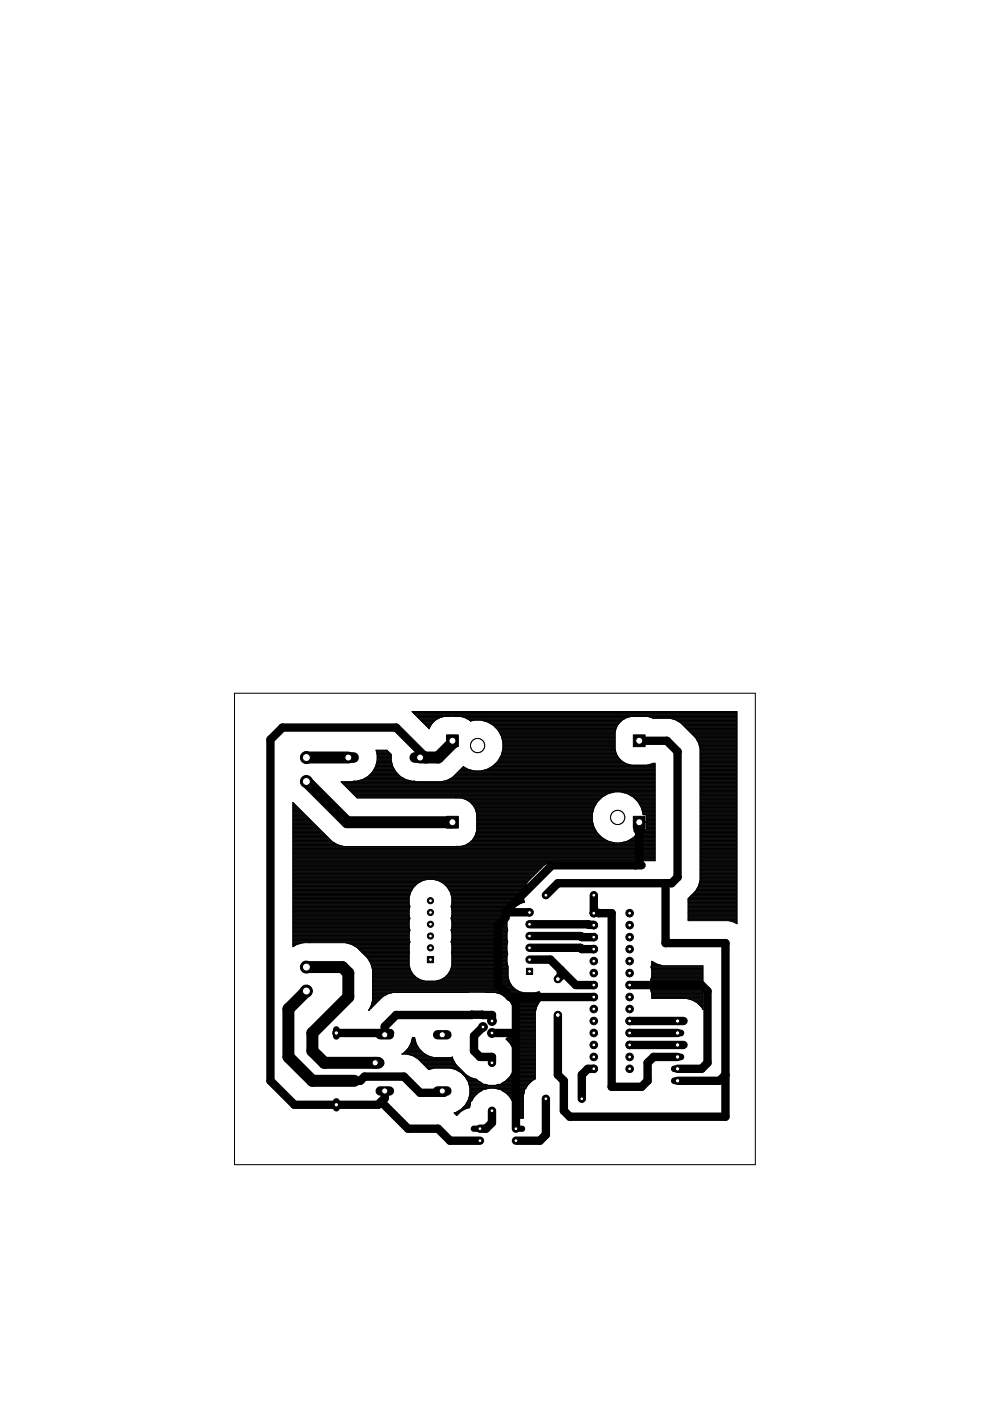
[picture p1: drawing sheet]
<svg xmlns="http://www.w3.org/2000/svg" width="210mm" height="297mm" viewBox="0 0 210 297" stroke-linecap="round" stroke-linejoin="round" font-family="sans-serif">
<g fill="none" stroke="#000" stroke-width="1.8">
<path d="M135.5 157.1h5.9l2.3 2.2v26.7l-1.3 1.3h-24.1l-2.6 2.5M90.3 160.6l-6.3-6.3h-24.1l-2.6 2.5v72.4l5.1 5h17.8l1.4-1.4v-1.5M135.5 175.9v6.8l-.7 .8M107.2 193.3l.1 .1 5 .1M107.2 193.3v1.2l-1.6 1.7v12.7l2.5 2.5h17.8M112.3 198.5h10.8l.3 .2h2.5M112.3 196h12.5l.1 .1 1 .1M125.9 189.8v3.8M125.9 193.5l3.8 .1v36.8h6.3l1.3-1.2v-3.9l1.3-1.2h5.1M136 183.5h-19l-9.8 9.8M141.1 187.3v12.7h12.7v36.8h-33l-1.3-1.3v-6.3l-1.2-1.3v-12.7M71.3 219h11.4"/>
<path d="M102.4 217.7l-1.9 1.9v3.2l1.3 1.3h2.5v1.2M104.3 219h5.1M104.3 216.5v-1.3h-20.3l-2.4 2.4v1.8M109.4 211.4v27.9M112.3 203.5h4.4l2.2 2.2M112.3 201h10.8l.3 .2h2.5M118.9 205.7l3.2 3.2h3.8M118.9 205.7v1.2l-.6 .7M133.5 208.9h15.2l1.3 1.2v15.2l-1.3 1.3h-5M133.5 219h10.2M133.5 216.5h11.4M75.1 229.2h1.3l.9-.9h8.3l3.5 3.4h5l-.3-.4"/>
<path d="M80.8 233.6l5.7 5.7h6.4l2.5 2.6h6.4M104.3 235.5v2.5l-1.3 1.3h-1.2M115.7 233v7.6l-1.2 1.3h-5.1M125.9 226.6h-1.3l-1.2 1.3v5.1M133.5 221.6h11.4M153.8 227.9l-1.3 1.3h-8.8"/>
</g>
<path d="M95.9 157.1v.5l-3 3h-3.8M65 160.6h8.9M65 165.7l8.6 8.6h22.3M135.5 174.3v1.6M65 205h7.6l1.3 1.3v5.1l-7.7 7.6v3.8l2.6 2.5h11.4M65 210.1l-3.8 3.8v10.2l5 5.1h8.9" fill="none" stroke="#000" stroke-width="2.5"/>
<g fill="none" stroke="#000" stroke-width=".21">
<path d="M79.8 159.2h2.3M79.8 159.3h2.5M79.8 159.4h2.6M79.9 159.5h2.6M79.9 159.6h2.7M79.9 159.7h2.8M79.9 159.9h2.9M80 160h3M87.4 150.9h68.9M87.5 151.1h68.8M87.7 151.2h68.6M87.8 151.3h68.5"/>
<path d="M87.9 151.4h68.4M88 151.6h68.3M88.2 151.7h68.1M88.3 151.8h68M88.4 151.9h67.9M88.5 152h5.2M88.6 152.1h4.7M88.8 152.3h4.2M88.9 152.4h3.9M89 152.5h3.6M89.1 152.6h3.3M89.2 152.8h3"/>
<path d="M89.4 152.9h2.7M89.5 153h2.5M89.6 153.1h2.3M89.7 153.2h2.1M89.9 153.4h1.7M90 153.5h1.5M90.1 153.6h1.4M90.2 153.7h1.2M90.3 153.8h1M90.4 154h.9M90.6 154.1h.6M90.7 154.2h.4"/>
<path d="M90.8 154.3h.3M90.9 154.5h.1M91.1 154.3l-.1 .2-3.6-3.6h68.9v45l-.6-.4-1.2-.3M94.2 151.9a3.9 3.9 0 0 0-3.1 2.4M95.2 151.9h.1M96.6 151.9h.1M97.7 151.9l1 .3 1.1 .7a5.3 5.3 0 0 1 6.5 3.1M98.1 152h35.3M98.6 152.1h34.3M98.8 152.3h33.8M99 152.4h33.4M99.3 152.5h32.9"/>
<path d="M99.5 152.6h32.5M99.6 152.8h.7M99.7 152.9h.1M102.2 152.8h29.6M102.7 152.9h29M103.1 153h28.5M103.4 153.1h28.1M103.7 153.2h27.7M103.9 153.4h27.3M104.1 153.5h27M104.3 153.6h26.8M104.5 153.7h26.5"/>
<path d="M104.6 153.8h26.3M104.8 154h26.1M104.9 154.1h25.9M105 154.2h25.7M105.1 154.3h25.6M105.2 154.5h25.4M105.4 154.6h25.2M105.5 154.7h25.1M105.6 154.8h24.9M105.7 154.9h24.8M105.7 155h24.8M105.8 155.2h24.6"/>
<path d="M105.9 155.3h24.5M105.9 155.4h24.5M106 155.5h24.4M106.1 155.7h24.3M106.2 155.8h24.2M106.2 155.9h24.2M106.3 156l.3 1.4v1.4l-.3 1.3M106.3 156h24.1M106.3 160h24.5M106.3 156.1h24.1M106.3 156.3h24.1M106.4 159.9h24.3"/>
<path d="M106.4 159.7h24.3M106.4 156.4h24M106.4 156.5h24M106.4 159.6h24.2M106.4 159.5h24.2M106.4 156.6h24M106.5 156.7h23.9M106.5 159.4h24.1M106.5 159.3h24M106.5 156.9h23.9M106.5 157h23.9M106.6 159.2h23.9"/>
<path d="M106.6 159h23.9M106.6 157.1h23.8M106.6 158.9h23.8M106.6 157.2h23.8M106.6 158.8h23.8M106.6 158.7h23.8M106.6 158.5h23.8M106.6 158.4h23.8M106.6 158.3h23.8M106.6 158.2h23.8M106.6 158.1h23.8M106.6 157.9h23.8"/>
<path d="M106.6 157.8h23.8M106.6 157.7h23.8M106.6 157.6h23.8M106.6 157.5h23.8M106.6 157.3h23.8M130.4 158.8l.3 1 .5 .9M130.7 154.3l-.3 1v3.5M133.8 151.9a4 4 0 0 0-3.1 2.4M137.3 151.9l1.1 .4h17.9M137.7 152h18.6M138.2 152.1h18.1M142 152.3l1.2 .3 1.1 .6"/>
<path d="M142.4 152.4h13.9M142.9 152.5h13.4M143.3 152.6h13M143.5 152.8h12.8M143.7 152.9h12.6M143.9 153h12.4M144.1 153.1h12.2M144.3 153.2l2.3 2.3M144.3 153.2h12M144.4 153.4h11.9M144.5 153.5h11.8M144.7 153.6h11.6"/>
<path d="M144.8 153.7h11.5M144.9 153.8h11.4M145 154h11.3M145.2 154.1h11.1M145.3 154.2h11M145.4 154.3h10.9M145.5 154.5h10.8M145.6 154.6h10.7M145.8 154.7h10.5M145.9 154.8h10.4M146 154.9h10.3M146.1 155h10.2"/>
<path d="M146.2 155.2h10.1M146.4 155.3h9.9M146.5 155.4h9.8M146.6 155.5l.9 .9 .6 1.1M146.6 155.5h9.7M146.7 155.7h9.6M146.8 155.8h9.5M147 155.9h9.3M147.1 156h9.2M147.2 156.1h9.1M147.3 156.3h9M147.4 156.4h8.9"/>
<path d="M147.5 156.5h8.8M147.6 156.6h8.7M147.7 156.7h8.6M147.7 156.9h8.6M147.8 157h8.5M147.9 157.1h8.4M148 157.2h8.3M148 157.3h8.3M148.1 157.5h8.2M148.1 157.5l.3 1.2v27.9M148.1 157.6h8.2M148.2 157.7h8.1"/>
<path d="M148.2 157.8h8.1M148.2 157.9h8.1M148.3 158.1h8M148.3 158.2h8M148.3 158.3h8M148.4 158.4h7.9M148.4 158.5h7.9M148.4 158.7h7.9M148.4 160h7.9M148.4 159.9h7.9M148.4 159.7h7.9M148.4 159.6h7.9"/>
<path d="M148.4 159.5h7.9M148.4 159.4h7.9M148.4 159.3h7.9M148.4 159.2h7.9M148.4 159h7.9M148.4 158.9h7.9M148.4 158.8h7.9M62.1 174.2h4.1M62.1 172.8h2.6M62.1 178.7h8.7M62.1 179.9h76.8M62.1 179.8h76.8"/>
<path d="M62.1 179.6h76.8M62.1 179.5h76.8M62.1 179.4h10.5M62.1 179.3h10.1M62.1 179.2h9.7M62.1 179h9.4M62.1 178.9h9.1M62.1 178.8h8.9M62.1 178.6h8.5M62.1 178.4h8.3M62.1 178.3h8.2M62.1 178.2h8.1"/>
<path d="M62.1 178.1h8M62.1 177.9h7.8M62.1 177.8h7.7M62.1 177.7h7.6M62.1 177.6h7.5M62.1 177.5h7.3M62.1 177.4h7.2M62.1 177.2h7.1M62.1 177.1h7M62.1 177h6.9M62.1 176.9h6.8M62.1 176.7h6.6"/>
<path d="M62.1 176.6h6.5M62.1 176.5h6.4M62.1 176.4h6.3M62.1 176.3h6.1M62.1 176.1h6M62.1 176h5.9M62.1 175.9h5.8M62.1 175.8h5.7M62.1 175.7h5.5M62.1 175.6h5.4M62.1 175.4h5.3M62.1 175.3h5.2"/>
<path d="M62.1 175.2h5.1M62.1 175.1h4.9M62.1 174.9h4.8M62.1 174.8h4.7M62.1 174.7h4.6M62.1 174.6h4.5M62.1 174.5h4.3M62.1 174.3h4.2M62.1 174.1h4M62.1 174h3.9M62.1 173.9h3.7M62.1 173.7h3.6"/>
<path d="M62.1 173.6h3.5M62.1 173.5h3.4M62.1 173.4h3.3M62.1 173.2h3.1M62.1 173.1h3M62.1 173h2.9M62.1 172.9h2.8M62.1 172.7h2.5M62.1 172.5h2.4M62.1 172.4h2.3M62.1 172.3h2.2M62.1 172.2h2.1"/>
<path d="M62.1 172h1.9M62.1 171.9h1.8M62.1 171.8h1.7M62.1 171.7h1.6M62.1 171.6h1.4M62.1 171.4h1.3M62.1 171.3h1.2M62.1 171.2h1.1M62.1 171.1h1M62.1 171h.8M62.1 170.8h.7M62.1 170.7h.6"/>
<path d="M62.1 170.6h.5M62.1 170.5h.4M62.1 170.4h.2M62.1 170.2h.1M70.4 178.4l-8.3-8.3v30.6l.9-.5 1.3-.3h9l1.3 .3 1.1 .7 2.3 2.2 .6 1.2 .4 1.3v6.5M70.4 178.4l1.2 .7 1.3 .4h23.7a4.2 4.2 0 0 0 3-.8M72.3 165.8h66.6M72.5 165.9h66.4M72.6 166h66.3M72.7 166.1h66.2M72.8 166.3h66.1M72.9 166.4h66"/>
<path d="M73.1 166.5h65.8M73.2 166.6h65.7M73.3 166.8h65.6M73.4 166.9h65.5M73.5 167h65.4M73.7 167.1h65.2M73.8 167.2h65.1M73.9 167.3h65M74 167.5h64.9M74.1 167.6h64.8M74.3 167.7h64.6M74.4 167.8h64.5"/>
<path d="M74.5 168h55.7M74.6 168.1h55.1M74.7 168.2h54.5M74.9 168.3h53.9M74.9 165.7h13.1M75 168.4h53.6M75.1 168.6h53.3M75.2 168.7h53M75.4 168.8h52.6M75.5 168.9h52.3M75.6 169h52M75.9 165.5h11.1"/>
<path d="M76.4 165.4h10.2M76.8 165.3h9.3M77.1 165.2h8.8M77.3 165.1h8.3M77.5 164.9h7.9M77.7 164.8h7.5M77.9 164.7h7.1M78.1 164.6h6.7M78.2 164.4h6.5M78.3 164.3h6.3M78.4 164.2h6.1M78.6 164.1h5.7"/>
<path d="M78.7 164h5.5M78.8 163.9h5.3M78.9 163.7h5.1M79 163.6h4.9M79.1 163.5h4.7M79.2 163.4h4.6M79.2 163.2h4.5M79.3 163.1h4.3M79.4 163h4.1M79.4 162.9h4.1M79.5 162.8h3.9M79.6 162.6h3.7"/>
<path d="M79.6 162.5a4.9 4.9 0 0 1-4.5 3.1l-.6 .2h-2.2l3.4 3.4h51.8M79.6 162.5l.4-1.2v-1.3l-.3-1h2.3l1 1v1.3l.3 1.2M79.6 162.5h3.7M79.7 162.4h3.5M79.7 162.3h3.5M79.7 162.2h3.5M79.8 162h3.3M79.8 161.9h3.3M79.8 161.8h3.3M79.9 161.7h3.2M79.9 161.6h3.1M79.9 161.4h3.1"/>
<path d="M80 161.3h3M80 161.2h3M80 161.1h3M80 161h3M80 160.8h3M80 160.7h3M80 160.6h3M80 160.5h3M80 160.4h3M80 160.2h3M80 160.1h3M83.3 162.5a4.9 4.9 0 0 0 4.5 3.1l.6 .2h5.2l1.3-.4 1.2-.7 2.1-2.2 1 .6 1.4 .3"/>
<path d="M94 165.7h44.9M94.4 165.5h44.5M94.8 165.4h44.1M95.1 165.3h43.8M95.3 165.2h43.6M95.5 165.1h43.4M95.7 164.9h43.2M95.9 164.8h43M96.1 164.7h42.8M96.2 164.6h42.7M96.3 164.4h42.6M96.5 164.3h42.4"/>
<path d="M96.6 164.2h42.3M96.6 169.2a4 4 0 0 1 4.2 2.4M96.7 164.1h42.2M96.8 164h42.1M96.9 163.9h42M97 163.7h41.9M97.2 163.6h41.7M97.3 163.5h41.6M97.4 163.4h2.8M97.5 163.2h2.3M97.7 163.1h1.6M97.8 163h1.2"/>
<path d="M97.9 179.4h41M97.9 162.9h.9M98 169.3h29.4M98 162.8h.6M98.1 162.6h.3M98.3 179.3h40.6M98.5 169.4h28.8M98.7 179.2h40.2M98.8 169.5h28.3M98.9 179h40M99 169.6h28M99.1 178.9h39.8"/>
<path d="M99.2 169.8h27.7M99.4 178.8h39.5M99.4 169.9h27.4M99.6 178.7h39.3M99.6 170h27.1M99.7 178.6h30.1M99.7 170.1h26.9M99.8 178.4h29.5M99.8 170.2h26.7M99.9 178.3h29M100 170.4h26.4M100 178.2h28.7"/>
<path d="M100.1 170.5h26.3M100.2 178.1h28.3M100.2 170.6h26.1M100.3 177.9l-.7 .8M100.3 177.9h27.9M100.3 170.7h25.9M100.4 177.8h27.7M100.4 170.8h25.8M100.4 177.7h27.4M100.5 171h25.6M100.5 177.6h27.1M100.5 171.1h25.5"/>
<path d="M100.6 177.5h26.9M100.6 171.2h25.4M100.6 177.4h26.8M100.6 171.3h25.3M100.7 177.2h26.6M100.7 171.4h25.2M100.8 177.1h26.4M100.8 171.6l.3 1v2.5M100.8 171.6h25.1M100.8 177h26.2M100.8 171.7h25M100.9 176.9h26"/>
<path d="M100.9 171.8h24.9M100.9 176.7h25.9M100.9 171.9h24.9M100.9 176.6h25.8M100.9 172h24.8M100.9 176.5h25.7M101 172.2h24.7M101 176.4h25.5M101 172.3h24.7M101 176.3h25.5M101 172.4h24.6M101 176.1h25.4"/>
<path d="M101 172.5h24.6M101.1 175.1v1l-.3 1-.5 .8M101.1 172.8h24.5M101.1 176h25.2M101.1 175.9h25.2M101.1 175.8h25.1M101.1 175.7h25M101.1 175.6h24.9M101.1 175.4h24.9M101.1 175.3h24.8M101.1 175.2h24.8M101.1 175.1h24.8"/>
<path d="M101.1 173.6h24.5M101.1 173.5h24.5M101.1 173.4h24.5M101.1 173.2h24.5M101.1 173.1h24.5M101.1 173h24.5M101.1 172.9h24.5M101.1 172.7h24.5M101.1 174.2h24.5M101.1 174.9h24.7M101.1 174.8h24.7M101.1 174.7h24.7"/>
<path d="M101.1 174.6h24.6M101.1 174.5h24.6M101.1 174.3h24.6M101.1 174.1h24.5M101.1 174h24.5M101.1 173.9h24.5M101.1 173.7h24.5M102.3 163.4h36.6M102.7 163.2h36.2M103.2 163.1h35.7M103.5 163h35.4M103.7 162.9h35.2"/>
<path d="M103.9 162.8h35M104.1 162.6h34.8M104.3 162.5h34.6M104.5 162.4h34.4M104.7 162.3h34.2M104.8 162.2h28.9M104.9 162h28.3M105 161.9h27.8M105.2 161.8h27.4M105.3 161.7h27.1M105.4 161.6h26.7M105.5 161.4h26.5"/>
<path d="M105.6 161.3h26.2M105.7 161.2h26M105.7 161.1h25.9M105.8 161h25.6M105.9 160.8h25.4M106 160.7h25.2M106 160.6h25.1M106.1 160.5h25M106.2 160.4h24.8M106.2 160.2h24.7M106.3 160.1a5.5 5.5 0 0 1-4.3 3.3M106.3 160.1h24.6"/>
<path d="M125.9 171.2a5.5 5.5 0 0 0 .8 5.4M126.7 170a5.4 5.4 0 0 1 8.6 0M126.7 170l-.8 1.2M126.7 176.6l1 1 1.2 .7M128.9 178.3l1.4 .4M131.2 160.7l.7 .7 .9 .5M131.8 168h7.1M132.1 178.6h6.8M132.2 168.1h6.7M132.6 178.4h6.3M132.7 168.2h6.2M132.8 161.9l1 .3h3.5l1-.3"/>
<path d="M133.1 178.3l-1.4 .4M133.1 178.3h5.8M133.1 168.3h5.8M133.3 178.2h5.6M133.3 168.4h5.6M133.5 178.1h5.4M133.5 168.6h5.4M133.7 177.9h5.2M133.7 168.7h5.2M133.9 177.8h5M133.9 168.8h5M134.1 177.7h4.8"/>
<path d="M134.1 168.9h4.8M134.3 177.6h4.6M134.3 169h4.6M134.4 177.5h4.5M134.4 169.2h4.5M134.5 177.4h4.4M134.6 169.3h4.3M134.6 177.2h4.3M134.7 169.4h4.2M134.8 177.1h4.1M134.8 169.5h4.1M134.9 177h4"/>
<path d="M134.9 169.6h4M135 176.9h3.9M135 169.8h3.9M135.1 176.7h3.8M135.1 169.9h3.8M135.3 176.6h3.6M135.3 170l.7 1.2M135.3 176.6l-1 1-1.2 .7M135.3 170h3.6M135.3 176.5h3.6M135.3 170.1h3.6M135.4 176.4h3.5"/>
<path d="M135.4 170.2h3.5M135.5 176.3h3.4M135.5 170.4h3.4M135.6 176.1h3.3M135.6 170.5h3.3M135.6 176h3.3M135.6 170.6h3.3M135.7 175.9h3.2M135.7 170.7h3.2M135.8 170.8h3.1M135.8 171h3.1M135.9 171.1h3"/>
<path d="M136 171.2l.4 1.5 .5 .1M136 171.2h2.9M136 171.3h2.9M136 171.4h2.9M136.1 171.6h2.8M136.1 171.7h2.8M136.1 171.8h2.8M136.2 171.9h2.7M136.2 172h2.7M136.2 172.2h2.7M136.3 174.3h2.6M136.3 172.3h2.6"/>
<path d="M136.3 172.4h2.6M136.3 172.5h2.6M136.4 172.7h2.5M136.9 172.8l.2 .2v1.2M136.9 172.8h2M137 175.8h1.9M137.1 172.9h1.8M137.1 175.7h1.8M137.1 175.6h1.8M137.1 175.4h1.8M137.1 175.3h1.8M137.1 175.2h1.8"/>
<path d="M137.1 175.1h1.8M137.1 174.9h1.8M137.1 174.8h1.8M137.1 174.7h1.8M137.1 174.6h1.8M137.1 174.5h1.8M137.1 174.1h1.8M137.1 174h1.8M137.1 173.9h1.8M137.1 173.7h1.8M137.1 173.6h1.8M137.1 173.5h1.8"/>
<path d="M137.1 173.4h1.8M137.1 173.2h1.8M137.1 173.1h1.8M137.1 173h1.8M137.4 162.2h1.5M137.9 162h1M138.3 161.9l.6-.1v20.7h-21.3l-1.2 .3-1.1 .7-3.4 3.4M138.3 161.9h.6M138.9 174.2h-2.6l-.1 .2h.9v1.3l-.3 .2h-1.1l-.4 .7M148.4 169.2h7.9M148.4 163.5h7.9M148.4 174.2h7.9"/>
<path d="M148.4 172.8h7.9M148.4 178.7h7.9M148.4 179.9h7.9M148.4 179.8h7.9M148.4 179.6h7.9M148.4 179.5h7.9M148.4 179.4h7.9M148.4 179.3h7.9M148.4 179.2h7.9M148.4 179h7.9M148.4 178.9h7.9M148.4 178.8h7.9"/>
<path d="M148.4 178.6h7.9M148.4 178.4h7.9M148.4 178.3h7.9M148.4 178.2h7.9M148.4 178.1h7.9M148.4 177.9h7.9M148.4 177.8h7.9M148.4 177.7h7.9M148.4 177.6h7.9M148.4 177.5h7.9M148.4 177.4h7.9M148.4 177.2h7.9"/>
<path d="M148.4 177.1h7.9M148.4 177h7.9M148.4 176.9h7.9M148.4 176.7h7.9M148.4 176.6h7.9M148.4 176.5h7.9M148.4 176.4h7.9M148.4 176.3h7.9M148.4 176.1h7.9M148.4 176h7.9M148.4 175.9h7.9M148.4 175.8h7.9"/>
<path d="M148.4 175.7h7.9M148.4 175.6h7.9M148.4 175.4h7.9M148.4 175.3h7.9M148.4 175.2h7.9M148.4 175.1h7.9M148.4 174.9h7.9M148.4 174.8h7.9M148.4 174.7h7.9M148.4 174.6h7.9M148.4 174.5h7.9M148.4 174.3h7.9"/>
<path d="M148.4 174.1h7.9M148.4 174h7.9M148.4 173.9h7.9M148.4 173.7h7.9M148.4 173.6h7.9M148.4 173.5h7.9M148.4 173.4h7.9M148.4 173.2h7.9M148.4 173.1h7.9M148.4 173h7.9M148.4 172.9h7.9M148.4 172.7h7.9"/>
<path d="M148.4 172.5h7.9M148.4 172.4h7.9M148.4 172.3h7.9M148.4 172.2h7.9M148.4 172h7.9M148.4 171.9h7.9M148.4 171.8h7.9M148.4 171.7h7.9M148.4 171.6h7.9M148.4 171.4h7.9M148.4 171.3h7.9M148.4 171.2h7.9"/>
<path d="M148.4 171.1h7.9M148.4 171h7.9M148.4 170.8h7.9M148.4 170.7h7.9M148.4 170.6h7.9M148.4 170.5h7.9M148.4 170.4h7.9M148.4 170.2h7.9M148.4 170.1h7.9M148.4 170h7.9M148.4 169.9h7.9M148.4 169.8h7.9"/>
<path d="M148.4 169.6h7.9M148.4 169.5h7.9M148.4 169.4h7.9M148.4 169.3h7.9M148.4 169h7.9M148.4 168.9h7.9M148.4 168.8h7.9M148.4 168.7h7.9M148.4 168.6h7.9M148.4 168.4h7.9M148.4 168.3h7.9M148.4 168.2h7.9"/>
<path d="M148.4 168.1h7.9M148.4 168h7.9M148.4 167.8h7.9M148.4 167.7h7.9M148.4 167.6h7.9M148.4 167.5h7.9M148.4 167.3h7.9M148.4 167.2h7.9M148.4 167.1h7.9M148.4 167h7.9M148.4 166.9h7.9M148.4 166.8h7.9"/>
<path d="M148.4 166.6h7.9M148.4 166.5h7.9M148.4 166.4h7.9M148.4 166.3h7.9M148.4 166.1h7.9M148.4 166h7.9M148.4 165.9h7.9M148.4 165.8h7.9M148.4 165.7h7.9M148.4 165.5h7.9M148.4 165.4h7.9M148.4 165.3h7.9"/>
<path d="M148.4 165.2h7.9M148.4 165.1h7.9M148.4 164.9h7.9M148.4 164.8h7.9M148.4 164.7h7.9M148.4 164.6h7.9M148.4 164.4h7.9M148.4 164.3h7.9M148.4 164.2h7.9M148.4 164.1h7.9M148.4 164h7.9M148.4 163.9h7.9"/>
<path d="M148.4 163.7h7.9M148.4 163.6h7.9M148.4 163.4h7.9M148.4 163.2h7.9M148.4 163.1h7.9M148.4 163h7.9M148.4 162.9h7.9M148.4 162.8h7.9M148.4 162.6h7.9M148.4 162.5h7.9M148.4 162.4h7.9M148.4 162.3h7.9"/>
<path d="M148.4 162.2h7.9M148.4 162h7.9M148.4 161.9h7.9M148.4 161.8h7.9M148.4 161.7h7.9M148.4 161.6h7.9M148.4 161.4h7.9M148.4 161.3h7.9M148.4 161.2h7.9M148.4 161.1h7.9M148.4 161h7.9M148.4 160.8h7.9"/>
<path d="M148.4 160.7h7.9M148.4 160.6h7.9M148.4 160.5h7.9M148.4 160.4h7.9M148.4 160.2h7.9M148.4 160.1h7.9M62.1 195.2h24.7M62.1 184.3l52.4 .1M62.1 199.9h2.1M62.1 199.8h24.8M62.1 199.7h24.8M62.1 199.5h24.8"/>
<path d="M62.1 199.4h24.7M62.1 199.3h24.7M62.1 199.2h24.7M62.1 199.1h24.6M62.1 198.9h24.6M62.1 198.8h24.6M62.1 198.7h24.6M62.1 198.6h24.6M62.1 198.5h24.6M62.1 198.3h24.6M62.1 198.2h24.6M62.1 198.1h24.6"/>
<path d="M62.1 198h24.6M62.1 197.8h24.6M62.1 197.7h24.7M62.1 197.6h24.7M62.1 197.5h24.7M62.1 197.4h24.8M62.1 197.3h24.8M62.1 197.1h24.8M62.1 197h24.7M62.1 196.9h24.7M62.1 196.8h24.7M62.1 196.6h24.7"/>
<path d="M62.1 196.5h24.6M62.1 196.4h24.6M62.1 196.3h24.6M62.1 196.2h24.6M62.1 196h24.6M62.1 195.9h24.6M62.1 195.8h24.6M62.1 195.7h24.6M62.1 195.6h24.6M62.1 195.4h24.6M62.1 195.3h24.6M62.1 195.1h24.7"/>
<path d="M62.1 195h24.7M62.1 194.8h24.8M62.1 194.7h24.8M62.1 194.6h24.8M62.1 194.5h24.7M62.1 194.4h24.7M62.1 194.2h24.7M62.1 194.1h24.6M62.1 194h24.6M62.1 193.9h24.6M62.1 193.8h24.6M62.1 193.6h24.6"/>
<path d="M62.1 193.5h24.6M62.1 193.4h24.6M62.1 193.3h24.6M62.1 193.1h24.6M62.1 193h24.6M62.1 192.9h24.6M62.1 192.8h24.7M62.1 192.7h24.7M62.1 192.6h24.7M62.1 192.4h24.7M62.1 192.3h24.8M62.1 192.2h24.8"/>
<path d="M62.1 192.1h24.8M62.1 191.9h24.7M62.1 191.8h24.7M62.1 191.7h24.7M62.1 191.6h24.6M62.1 191.5h24.6M62.1 191.3h24.6M62.1 191.2h24.6M62.1 191.1h24.6M62.1 191h24.6M62.1 190.9h24.6M62.1 190.7h24.6"/>
<path d="M62.1 190.6h24.6M62.1 190.5h24.6M62.1 190.4h24.6M62.1 190.3h24.7M62.1 190.1h24.7M62.1 190h24.7M62.1 189.9h24.8M62.1 189.8h24.8M62.1 189.7h24.8M62.1 189.5h24.9M62.1 189.4h24.9M62.1 189.3h24.9"/>
<path d="M62.1 189.2h25M62.1 189.1h25M62.1 188.9h25.1M62.1 188.8h25.2M62.1 188.7h25.3M62.1 188.6h25.3M62.1 188.4h25.4M62.1 188.3h25.5M62.1 188.2h25.5M62.1 188.1h25.6M62.1 188h25.8M62.1 187.9h25.9"/>
<path d="M62.1 187.7h26M62.1 187.6h26.1M62.1 187.5h26.2M62.1 187.4h26.4M62.1 187.2h26.5M62.1 187.1h26.8M62.1 187h27M62.1 186.9h27.2M62.1 186.8h27.4M62.1 186.6h27.8M62.1 186.5h28.2M62.1 186.4h50.3"/>
<path d="M62.1 186.3h50.4M62.1 186.2h50.5M62.1 186h50.7M62.1 185.9h50.8M62.1 185.8h50.9M62.1 185.7h51M62.1 185.5h51.1M62.1 185.4h51.2M62.1 185.3h51.4M62.1 185.2h51.5M62.1 185.1h51.6M62.1 185h51.7"/>
<path d="M62.1 184.8h51.9M62.1 184.7h52M62.1 184.6h52.1M62.1 184.5h52.2M62.1 184.2h52.5M62.1 184.1h52.6M62.1 184h52.7M62.1 183.9h52.8M62.1 183.7h52.9M62.1 183.6h53.1M62.1 183.5h53.2M62.1 183.4h53.4"/>
<path d="M62.1 183.3h53.6M62.1 183.1h53.8M62.1 183h54M62.1 182.9h54.2M62.1 182.8h54.5M62.1 182.7h54.9M62.1 182.5h55.4M62.1 182.4h76.8M62.1 182.3h76.8M62.1 182.2h76.8M62.1 182.1h76.8M62.1 181.9h76.8"/>
<path d="M62.1 181.8h76.8M62.1 181.7h76.8M62.1 181.6h76.8M62.1 181.5h76.8M62.1 181.3h76.8M62.1 181.2h76.8M62.1 181.1h76.8M62.1 181h76.8M62.1 180.8h76.8M62.1 180.7h76.8M62.1 180.6h76.8M62.1 180.5h76.8"/>
<path d="M62.1 180.4h76.8M62.1 180.3h76.8M62.1 180.1h76.8M62.1 180h76.8M73.3 199.9h13.6M86.7 190.4a4.6 4.6 0 0 1 4.6-4 4.6 4.6 0 0 1 4.5 4M86.7 190.4v1.2M86.7 192.9v1.2l.2 .6M86.7 197.9v1.2M86.7 191.6l.2 .6M86.7 196.6l.2 .6M86.7 199.1l.2 .6-.2 .7"/>
<path d="M86.9 194.7l-.2 .7v1.2M86.9 192.2l-.2 .7M86.9 197.2l-.2 .7M92.2 186.5h20.1M92.7 186.6h19.4M93.1 186.8h18.9M93.3 186.9h18.6M93.5 187h18.3M93.7 187.1h18.1M93.9 187.2h17.8M94.1 187.4h17.5M94.2 187.5h17.4"/>
<path d="M94.3 187.6h17.2M94.4 187.7h17M94.6 187.9h16.7M94.7 188h16.5M94.8 188.1h16.4M94.9 188.2h16.3M95 188.3h16.2M95.1 188.4h16M95.1 188.6h16M95.2 188.7h15.9M95.3 188.8h15.8M95.3 188.9h15.7"/>
<path d="M95.4 189.1h15.6M95.5 189.2h15.5M95.5 189.3h15.5M95.5 189.4h15.5M95.6 189.5h15.4M95.6 194.7l.2 .7v1.2M95.6 194.7h12.1M95.6 189.7h15.4M95.7 199.8h11.9M95.7 199.7h12M95.7 197.3h12M95.7 197.1h11.9"/>
<path d="M95.7 192.3h13.5M95.7 192.2h13.6M95.7 189.8h15.3M95.7 199.5h11.9M95.7 197.4h11.9M95.7 194.8h11.9M95.7 194.6h12M95.7 192.1h13.8M95.7 199.9h11.9M95.7 197h11.9M95.7 195h11.9M95.7 194.5h12"/>
<path d="M95.7 192.4h13.4M95.7 189.9h15.3M95.7 199.4h11.9M95.7 197.5h11.9M95.7 196.9h11.9M95.7 191.9h14M95.7 190h15.3M95.7 197.6h11.8M95.7 195.1h11.9M95.7 194.4h12.1M95.7 192.6h13.2M95.7 191.8h14.2"/>
<path d="M95.8 195.2h11.7M95.8 199.3h11.7M95.8 196.8h11.7M95.8 194.2h12M95.8 192.7h13M95.8 190.1h15.2M95.8 199.2h11.7M95.8 197.7h11.7M95.8 196.6h11.7M95.8 191.7h14.3M95.8 190.3h15.2M95.8 197.8h11.7"/>
<path d="M95.8 195.3h11.7M95.8 194.1h12M95.8 192.8h12.9M95.8 191.6h14.5M95.8 190.4v1.2l-.2 .6 .2 .7M95.8 192.9v1.2l-.2 .6M95.8 196.6l-.2 .6 .2 .7v1.2M95.8 199.1l-.2 .6 .2 .7M95.8 199.1h11.7M95.8 198.9h11.7M95.8 198.8h11.7M95.8 198.7h11.7"/>
<path d="M95.8 198.6h11.7M95.8 198.5h11.7M95.8 198.3h11.7M95.8 198.2h11.7M95.8 198.1h11.7M95.8 198h11.7M95.8 196.5h11.7M95.8 196.4h11.7M95.8 196.3h11.7M95.8 196.2h11.7M95.8 196h11.7M95.8 195.9h11.7"/>
<path d="M95.8 195.8h11.7M95.8 195.7h11.7M95.8 195.6h11.7M95.8 195.4h11.7M95.8 194h12.1M95.8 193.9h12.1M95.8 193.8h12.2M95.8 193.6h12.3M95.8 193.5h12.4M95.8 193.4h12.4M95.8 193.3h12.5M95.8 193.1h12.6"/>
<path d="M95.8 193h12.7M95.8 192.9h12.8M95.8 191.5h14.8M95.8 191.3h15.3M95.8 191.2h15.4M95.8 191.1h15.3M95.8 191h15.3M95.8 190.9h15.3M95.8 190.7h15.2M95.8 190.6h15.2M95.8 190.5h15.2M95.8 190.4h15.2"/>
<path d="M107.5 195.3v1.3l.2 .6M107.5 197.8v1.3l.2 .6-.2 .6M107.7 197.2l-.2 .6M107.8 194.1l-.3 1.2M108.4 193l-.6 1.1M111 189.2v1.2l.2 .9M111.2 191.3h.1M111.2 188.3l-.2 .9M111.2 191.3l-.8 .2-1.1 .7-.9 .8M111.9 186.9l-.7 1v.4M145.9 190.5v4.7h10.4M145.9 195.1h10.4"/>
<path d="M145.9 195h10.4M145.9 194.8h10.4M145.9 194.7h10.4M145.9 194.6h10.4M145.9 194.5h10.4M145.9 194.4h10.4M145.9 194.2h10.4M145.9 194.1h10.4M145.9 194h10.4M145.9 193.9h10.4M145.9 193.8h10.4M145.9 193.6h10.4"/>
<path d="M145.9 193.5h10.4M145.9 193.4h10.4M145.9 193.3h10.4M145.9 193.1h10.4M145.9 193h10.4M145.9 192.9h10.4M145.9 192.8h10.4M145.9 192.7h10.4M145.9 192.6h10.4M145.9 192.4h10.4M145.9 192.3h10.4M145.9 192.2h10.4"/>
<path d="M145.9 192.1h10.4M145.9 191.9h10.4M145.9 191.8h10.4M145.9 191.7h10.4M145.9 191.6h10.4M145.9 191.5h10.4M145.9 191.3h10.4M145.9 191.2h10.4M145.9 191.1h10.4M145.9 191h10.4M145.9 190.9h10.4M145.9 190.7h10.4"/>
<path d="M145.9 190.6h10.4M145.9 190.5h10.4M146 190.4h10.3M146.2 190.3h10.1M146.3 190.1h10M146.4 190h9.9M146.5 189.9h9.8M146.6 189.8h9.7M146.7 189.7h9.6M146.9 189.5h9.4M147 189.4h9.3M147.1 189.3h9.2"/>
<path d="M147.2 189.2h9.1M147.4 189.1h8.9M147.5 188.9l-1.6 1.6M147.5 188.9h8.8M147.6 188.8h8.7M147.6 188.7h8.7M147.7 188.6h8.6M147.8 188.4h8.5M147.8 188.3h8.5M147.9 188.2h8.4M148 188.1h8.3M148 188h8.3"/>
<path d="M148.1 187.8l-.6 1.1M148.1 187.9h8.2M148.1 187.7h8.2M148.2 187.6h8.1M148.2 187.5h8.1M148.2 187.4h8.1M148.3 187.2h8M148.3 187.1h8M148.3 187h8M148.4 186.9h7.9M148.4 186.8h7.9M148.4 186.6l-.3 1.2"/>
<path d="M148.4 186.6h7.9M148.4 186.5h7.9M148.4 186.4h7.9M148.4 186.3h7.9M148.4 186.2h7.9M148.4 186h7.9M148.4 185.9h7.9M148.4 185.8h7.9M148.4 185.7h7.9M148.4 185.5h7.9M148.4 185.4h7.9M148.4 185.3h7.9"/>
<path d="M148.4 185.2h7.9M148.4 185.1h7.9M148.4 185h7.9M148.4 184.8h7.9M148.4 184.7h7.9M148.4 184.6h7.9M148.4 184.5h7.9M148.4 184.3h7.9M148.4 184.2h7.9M148.4 184.1h7.9M148.4 184h7.9M148.4 183.9h7.9"/>
<path d="M148.4 183.7h7.9M148.4 183.6h7.9M148.4 183.5h7.9M148.4 183.4h7.9M148.4 183.3h7.9M148.4 183.1h7.9M148.4 183h7.9M148.4 182.9h7.9M148.4 182.8h7.9M148.4 182.7h7.9M148.4 182.5h7.9M148.4 182.4h7.9"/>
<path d="M148.4 182.3h7.9M148.4 182.2h7.9M148.4 182.1h7.9M148.4 181.9h7.9M148.4 181.8h7.9M148.4 181.7h7.9M148.4 181.6h7.9M148.4 181.5h7.9M148.4 181.3h7.9M148.4 181.2h7.9M148.4 181.1h7.9M148.4 181h7.9"/>
<path d="M148.4 180.8h7.9M148.4 180.7h7.9M148.4 180.6h7.9M148.4 180.5h7.9M148.4 180.4h7.9M148.4 180.3h7.9M148.4 180.1h7.9M148.4 180h7.9M154.9 195.3h1.4M155.4 195.4h.9M155.7 195.6h.6M156 195.7h.3"/>
<path d="M156.2 195.8h.1M62.1 200.6h.2M62.1 200.5h.4M62.1 200.4h.6M62.1 200.3h.8M62.1 200.2h1.2M62.1 200h1.6M73.8 200h13M74.2 200.2h12.6M74.6 200.3h12.2M74.8 200.4h11.9M75 200.5h11.7"/>
<path d="M75.2 200.6h11.5M75.4 200.7h11.3M75.6 200.9h11.1M75.8 201h10.9M75.9 201.1h10.8M76.1 201.2h10.6M76.2 201.4h10.5M76.3 201.5h10.4M76.4 201.6h10.3M76.5 201.7h10.3M76.6 201.8h10.2M76.8 202h10"/>
<path d="M76.9 202.1h9.9M77 202.2h9.8M77.1 202.3h9.6M77.3 202.4h9.4M77.4 202.6h9.3M77.5 202.7h9.2M77.6 202.8h9.1M77.7 202.9h9M77.9 203h8.8M78 203.2h8.7M78 203.3h8.7M78.1 203.4h8.6"/>
<path d="M78.2 203.5h8.5M78.2 214.1h.1M78.3 203.6h8.4M78.3 214h.1M78.3 203.8h8.4M78.3 213.9h.2M78.4 203.9h8.3M78.4 213.8h.3M78.5 204h8.2M78.5 213.7h.3M78.5 204.1h8.2M78.5 213.5h.4"/>
<path d="M78.6 204.2h8.1M78.6 213.4h.4M78.7 204.4h8M78.7 213.3h.5M78.7 213.2h.6M78.7 204.5h8M78.7 204.6h8M78.7 213h.7M78.8 212.9h.7M78.8 204.7h8M78.8 204.9h8M78.8 212.8h.8"/>
<path d="M78.8 212.7h1M78.8 205h8M78.8 205.1h8.1M78.9 212.6h1M78.9 212.4h1.1M78.9 205.2h8M78.9 205.3h8M78.9 212.3h1.2M79 212.2h1.2M79 205.4h8M79 205.6h8M79 210.4h20.4"/>
<path d="M79 212.1l-.4 1.3M79 208h11M79 211.7h1.7M79 212.1h1.4M79 212h1.5M79 211.8h1.6M79 211.6h1.8M79 211.5h2M79 211.3h2.1M79 211.2h2.3M79 211.1h2.5M79 211h2.7"/>
<path d="M79 210.9h2.9M79 210.8h3.1M79 210.6h3.6M79 210.5h4M79 210.3h31.3M79 210.1h31M79 210h30.8M79 209.9h30.6M79 209.8h30.3M79 209.7h30.2M79 209.5h30.1M79 209.4h29.9"/>
<path d="M79 209.3h29.8M79 209.2h29.7M79 209.1h29.6M79 209h29.5M79 208.8h29.4M79 208.7h29.3M79 208.6h29.3M79 208.5h29.2M79 208.3h29.1M79 208.2h29.1M79 208.1h29M79 207.9h10.6"/>
<path d="M79 207.8h10.2M79 207.6h9.9M79 207.5h9.7M79 207.4h9.5M79 207.3h9.3M79 207.1h9.2M79 207h9M79 206.9h8.9M79 206.8h8.8M79 206.7h8.7M79 206.5h8.5M79 206.4h8.5"/>
<path d="M79 206.3h8.4M79 206.2h8.3M79 206.1h8.2M79 205.9h8.2M79 205.8h8.1M79 205.7h8M82.1 210.8l1.3-.4h16h5.5l1.3 .4M82.1 210.8l-1 .6-3 2.8 .5-.8M86.7 204.6a3.9 3.9 0 0 0 3.4 3.4 4.6 4.6 0 0 0 5.4-2.4l.3-1M86.7 200.4l.1 1.5M86.8 201.9l-.1 2.7M92.5 208h15.4"/>
<path d="M92.9 207.9h15M93.4 207.8h14.5M93.6 207.6h14.3M93.8 207.5h14M94 207.4h13.8M94.3 207.3h13.5M94.4 207.1h13.3M94.5 207h13.2M94.6 206.9h13.1M94.8 206.8h12.9M94.9 206.7h12.8M95 206.5h12.7"/>
<path d="M95.1 206.4h12.6M95.1 206.3h12.6M95.2 206.2h12.5M95.3 206.1h12.4M95.4 205.9h12.3M95.4 205.8h12.3M95.5 205.7h12.2M95.6 205.6h12.1M95.6 205.4h12.1M95.6 205.3h12.1M95.7 205.2h12M95.7 205.1h12"/>
<path d="M95.7 201.9l.1 2.7M95.7 205h12M95.7 202h11.9M95.7 200h11.9M95.7 201.8h11.8M95.8 204.9h11.9M95.8 202.1h11.8M95.8 200.2h11.7M95.8 204.7h11.9M95.8 202.2h11.9M95.8 201.7h11.7M95.8 200.3h11.7"/>
<path d="M95.8 201.6h11.7M95.8 200.4l-.1 1.5M95.8 204.6h11.8M95.8 204.5h11.8M95.8 204.4h11.8M95.8 204.2h11.7M95.8 204.1h11.7M95.8 204h11.7M95.8 203.9h11.7M95.8 203.8h11.7M95.8 203.6h11.7M95.8 203.5h11.7"/>
<path d="M95.8 203.4h11.7M95.8 203.3h11.7M95.8 203.2h11.7M95.8 203h11.7M95.8 202.9h11.7M95.8 202.8h11.7M95.8 202.7h11.7M95.8 202.6h11.8M95.8 202.4h11.8M95.8 202.3h11.8M95.8 201.5h11.7M95.8 201.4h11.7"/>
<path d="M95.8 201.2h11.7M95.8 201.1h11.7M95.8 201h11.7M95.8 200.9h11.7M95.8 200.7h11.7M95.8 200.6h11.7M95.8 200.5h11.7M95.8 200.4h11.7M102.9 210.4h7.8M105.3 210.5h9.1M105.7 210.6h8.9M106.2 210.8a5 5 0 0 1 2.9 5"/>
<path d="M106.2 210.8h8.5M106.4 210.9h8.4M106.6 211h8.3M106.8 211.1h8.3M107 211.2h8.2M107.2 211.3h8.1M107.3 211.5h7.9M107.5 211.6h7.6M107.5 200.3v1.3M107.5 201.6l.2 .6-.2 .6v1.3l.2 .9M107.6 211.7h7.4M107.7 219.9h5.8"/>
<path d="M107.7 211.8h7.2M107.7 205v2.1l.3 1M107.8 219.8h5.7M107.8 212h7M107.9 219.7h5.6M107.9 212.1h6.7M108 208.1a4.8 4.8 0 0 0 6.3 2.2M108 219.6h5.5M108.1 212.2h6.4M108.2 219.4l-.9 .9a5.6 5.6 0 0 1 1.8 5.7M108.2 219.4h5.3M108.2 212.3h6.2"/>
<path d="M108.2 219.3h5.3M108.2 212.4h6.1M108.3 219.2h5.2M108.3 212.6h6M108.4 219.1h5.1M108.4 212.7h5.8M108.4 218.9h5.1M108.4 212.8h5.7M108.5 218.8h5M108.5 212.9h5.6M108.6 218.7h4.9M108.6 213h5.4"/>
<path d="M108.6 218.6h4.9M108.6 213.2h5.3M108.7 218.5h4.8M108.7 213.3h5.2M108.8 213.4h5M108.8 218.3l-.6 1.1M108.8 218.4h4.7M108.8 213.5h5M108.8 218.2h4.7M108.8 213.7h4.9M108.9 218.1h4.6M108.9 213.8h4.8"/>
<path d="M108.9 218h4.6M108.9 213.9h4.8M108.9 217.9h4.6M108.9 214h4.7M109 217.7h4.5M109 214.1h4.6M109 214.2h4.6M109 217.6h4.5M109 217.5h4.5M109 214.4h4.6M109.1 217.4h4.4M109.1 215.6h4.4"/>
<path d="M109.1 215.5h4.4M109.1 215.3h4.4M109.1 215.2h4.4M109.1 215.1h4.4M109.1 215h4.4M109.1 214.9h4.4M109.1 214.7h4.4M109.1 214.6h4.4M109.1 214.5h4.4M109.1 217.3h4.4M109.1 215.7h4.4M109.1 217.1h4.4"/>
<path d="M109.1 215.8v1.3l-.3 1.2M109.1 217h4.4M109.1 216.9h4.4M109.1 216.8h4.4M109.1 216.7h4.4M109.1 216.5h4.4M109.1 216.4h4.4M109.1 216.3h4.4M109.1 216.2h4.4M109.1 216.1h4.4M109.1 215.9h4.4M109.1 215.8h4.4"/>
<path d="M113.8 210.4h.6M114.3 210.3h.1M114.3 210.3l1 1.1-.9 .9-.6 1.1-.3 1.2 .1 14.1M137.5 208.8h11.5M137.5 209h11.5M137.5 208.7h11.5M137.6 209.1h11.4M137.6 208.6h11.4M137.7 209.2h11.3M137.7 208.5h11.3M137.7 209.3h11.3M137.8 208.3h11.2"/>
<path d="M137.8 209.4h11.2M137.8 208.2h11.2M137.9 209.5h11.1M137.9 208.1h11.1M137.9 209.7h11.1M137.9 208h11.1M137.9 209.8h11.1M137.9 207.9h11.1M138 209.9h11M138 207.8h11M138 210h11M138 210.1h11"/>
<path d="M138 207.6h11M138 207.5h11M138 205.1h11M138 205h11M138.1 210.3h10.9M138.1 205.2h10.9M138.1 204.9h10.9M138.1 207.4h10.9M138.1 210.4h10.9M138.1 207.3h10.9M138.1 205.3h10.9M138.1 204.7h2.4"/>
<path d="M138.1 210.5h10.9M138.1 205.4h10.9M138.2 207.1h10.8M138.2 204.6h1.8M138.2 210.6h10.8M138.2 207h10.8M138.2 205.6h10.8M138.2 204.5h1.4M138.2 205.7v1.2l-.3 1.2-.4 .8 .4 .7 .3 1.2v.9h7.4l1.2 .3 1.1 .6 .9 .9M138.2 204.4v-.6l1.1 .6 1.2 .3h8.5v9.3M138.2 204.4l-.2 .6 .2 .7M138.2 211.6h10.8"/>
<path d="M138.2 211.5h10.8M138.2 211.3h10.8M138.2 211.2h10.8M138.2 211.1h10.8M138.2 211h10.8M138.2 210.9h10.8M138.2 210.8h10.8M138.2 206.9h10.8M138.2 206.8h10.8M138.2 206.7h10.8M138.2 206.5h10.8M138.2 206.4h10.8"/>
<path d="M138.2 206.3h10.8M138.2 206.2h10.8M138.2 206.1h10.8M138.2 205.9h10.8M138.2 205.8h10.8M138.2 205.7h10.8M138.2 204.4h1M138.2 204.2h.8M138.2 204.1h.6M138.2 204h.4M138.2 203.9h.2M145.7 211.7h3.3"/>
<path d="M146.1 211.8h2.9M146.6 212h2.4M146.9 212.1h2.1M147.1 212.2h1.9M147.3 212.3h1.7M147.5 212.4h1.5M147.7 212.6h1.3M147.9 212.7h1.1M148 212.8h1M148.1 212.9h.9M148.3 213h.7M148.4 213.2h.6"/>
<path d="M148.5 213.3h.5M148.6 213.4h.4M148.7 213.5h.3M148.8 213.5l.2 .5M148.8 213.7h.2M148.9 213.8h.1M148.9 213.9h.1M149 214h.1M85.3 223.4h4.7M85.6 223.3h4.2M85.6 223.3l-.4 .2h1.1l1.2 .3 1.1 .7 2.3 2.3 1.2-.4M85.7 223.2h4"/>
<path d="M85.8 223.1h3.8M85.9 222.9h3.5M86 222.8h3.3M86.2 222.7h3M86.3 222.6h2.8M86.4 222.5h2.6M86.4 223.5h3.8M86.5 222.3h2.4M86.6 222.2h2.2M86.6 222.1h2.1M86.7 222h1.9M86.8 221.8h1.8"/>
<path d="M86.8 221.7h1.7M86.9 223.7h3.5M86.9 221.6h1.5M87 221.5h1.4M87.1 221.4h1.2M87.1 221.3l-.6 1.1-.9 .9M87.1 221.3h1.1M87.2 221.1h1M87.2 221h1M87.2 220.9h.9M87.2 220.8h.9M87.3 220.6h.8"/>
<path d="M87.3 220.5h.7M87.3 223.8h3.3M87.4 220.4h.6M87.4 220.3h.6M87.4 220.2h.5M87.4 220l-.3 1.3M87.4 220h.5M87.6 223.9h3.2M87.8 224h3.4M87.9 220l.3 1.3M88 224.1h3.7M88.2 221.3l.7 1.1 .9 .9"/>
<path d="M88.2 224.3h7.7M88.5 224.4h7.5M88.6 224.5h7.4M88.8 224.6h7.3M88.9 224.7h7.2M89 224.9h7.2M89.1 225h7.1M89.2 225.1h7.1M89.3 225.2h7.1M89.5 225.3h7M89.6 225.5h6.9M89.7 225.6h6.9"/>
<path d="M89.8 223.3l1.1 .6 1.2 .4M89.8 225.7h6.9M90 225.8h6.8M90.1 226h6.8M90.2 226.1h6.8M90.3 226.2h6.8M90.4 226.3h6.8M90.6 226.4h6.8M90.7 226.5h1M90.8 226.7h.5M95.4 226.4l1.2 .4 1.1 .6M95.8 226.5h1.7"/>
<path d="M95.8 224.1h.1M95.9 224.1l-.5 .2M95.9 224.1l.2 .6M96.1 224.7l.6 1 2.1 2.2 1.1 .6 1.1 .3M96.3 226.7h1.3M96.3 236h1.1M96.4 236.1h.9M96.5 236.2h.6M96.6 236.3h.4M96.7 226.8h1M96.7 235.8h.8M96.8 236.4h.1"/>
<path d="M96.9 226.9h1M96.9 235.7h.7M97.1 235.6h.7M97.1 227h.9M97.3 235.5h.7M97.3 227.2h.8M97.5 235.4h.7M97.5 227.3h.7M97.7 235.2h.7M97.7 227.4h.6M97.7 235.2l-1.4 .8M97.7 227.4a4.9 4.9 0 0 1 1.6 5.8"/>
<path d="M97.9 235.1h.7M97.9 227.5h.5M98 235h1M98 227.6h.6M98.1 234.9h1.4M98.1 227.8h.6M98.2 234.8h1.4M98.2 227.9h.6M98.3 234.6h1.3M98.3 228h.7M98.5 234.5h1.1M98.5 228.1h.7"/>
<path d="M98.6 234.4h1.1M98.6 228.2h.8M98.7 234.3h1M98.7 228.4h.9M98.8 234.1h.9M98.8 228.5h1M98.8 234h1M98.8 228.6h1.4M98.9 233.9h.9M98.9 228.7h1.7M99 233.8h.8M99 228.8h2"/>
<path d="M99 233.7h.8M99 229h2.2M99.1 233.6h.7M99.1 229.1h2.2M99.2 233.4h.8M99.2 229.2h2.2M99.3 233.3h.8M99.3 229.3h2.3M99.3 233.2l-.6 1.1-1 .9M99.3 233.2h.8M99.3 229.4h2.6M99.3 233.1h.9"/>
<path d="M99.3 229.6h2.8M99.4 232.9h.9M99.4 229.7h2.8M99.4 232.8h1M99.4 229.8h2.9M99.4 232.7h1M99.4 229.9h3.6M99.5 232.6h1M99.5 230h3.9M99.5 232.5h1.1M99.5 230.2h12.3M99.5 232.3h1.2"/>
<path d="M99.5 230.3h12.3M99.6 232.2h1.2M99.6 230.4h12.1M99.6 232.1h1.4M99.6 230.5h12M99.6 232h1.5M99.6 231.9h1.6M99.6 231.7h1.7M99.6 231.6h1.9M99.6 231.5h2.1M99.6 231.4h2.3M99.6 231.2h2.5"/>
<path d="M99.6 231.1h2.7M99.6 231h2.8M99.6 230.9h3.5M99.6 230.8h3.9M99.6 230.7h11.9M99.8 234l-.3 .8-.8 .3-1 .6-.9 .8-.5-.5M100.5 232.6l-.7 1v.4M102.2 231.2l.2-.2a6.9 6.9 0 0 1 3.8 0l.3 .2M102.2 231.2l-.8 .5-.9 .9M105.1 230.8h6.4M105.2 230h6.7M105.5 230.9h5.9"/>
<path d="M105.7 229.9h6.3M106.2 231h5.1M106.3 229.8h5.8M106.4 231.1h4.8M106.4 229.7h5.9M106.5 231.2l.7 .5 .9 .9M106.5 231.2h4.7M106.6 229.6h5.8M106.7 231.4h4.5M106.8 229.4h5.7M106.9 231.5h4.3M107 229.3h5.6"/>
<path d="M107.1 231.6h4M107.2 229.2h5.6M107.3 231.7h3.8M107.3 229.1h5.6M107.3 220.3h6.2M107.4 220.4h6.1M107.4 231.9h3.7M107.4 229h5.7M107.4 220.2h6.1M107.5 220.5h6M107.5 232h3.6M107.5 220h6"/>
<path d="M107.6 228.8h5.7M107.6 220.6h5.9M107.7 232.1h3.3M107.7 228.7h5.8M107.7 220.8h5.8M107.8 232.2h3.2M107.8 228.6h5.7M107.9 220.9h5.6M107.9 232.3h3.1M107.9 228.5h5.6M108 221h5.5M108 232.5h3"/>
<path d="M108.1 228.4h5.4M108.1 221.1h5.4M108.1 232.6l.8 1v.4M108.1 232.6h2.9M108.2 228.2h5.3M108.2 221.3h5.3M108.2 232.7h2.8M108.2 228.1h5.3M108.2 221.4h5.3M108.3 232.8h2.7M108.3 228h5.2M108.3 232.9h2.7"/>
<path d="M108.3 221.5h5.2M108.4 227.9h5.1M108.4 221.6h5.1M108.4 233.1h2.6M108.4 227.8h5.1M108.5 221.7h5M108.5 233.2h2.5M108.5 227.6h5M108.5 221.8h5M108.5 233.3h2.5M108.6 227.5a6 6 0 0 1-2.4 2.4 6.9 6.9 0 0 1-3.8 0l-1.4-1.1M108.6 227.5h4.9"/>
<path d="M108.6 222h4.9M108.6 233.4h2.4M108.7 222.1h4.8M108.7 227.4h4.8M108.7 222.2h4.8M108.8 233.6h2.2M108.8 222.3h4.7M108.8 227.3h4.7M108.8 222.5h4.7M108.8 222.6h4.7M108.9 234l.2 .9M108.9 226.8v.4l-.3 .3"/>
<path d="M108.9 234h2.1M108.9 233.9h2.1M108.9 233.8h2.1M108.9 233.7h2.1M108.9 227.2h4.6M108.9 227h4.6M108.9 226.9h4.6M108.9 226.8h4.6M108.9 234.1h2.1M108.9 222.7h4.6M108.9 226.7h4.6M108.9 222.8h4.6"/>
<path d="M108.9 234.3h2.1M108.9 226.5h4.6M108.9 234.4h2.1M108.9 222.9h4.6M109 226.4h4.5M109 223.1h4.5M109 234.5h2M109 226.3h4.5M109 234.6h2M109 223.2h4.5M109 226.2h4.5M109 223.3h4.5"/>
<path d="M109.1 234.8h1.9M109.1 226.1h4.4M109.1 223.5h4.4M109.1 224.3h4.4M109.1 226l-.2 .8M109.1 237h1.9M109.1 236.9h1.9M109.1 236.8h1.9M109.1 236.7h1.9M109.1 236.6h1.9M109.1 236.4h1.9M109.1 236.3h1.9"/>
<path d="M109.1 236.2h1.9M109.1 236.1h1.9M109.1 236h1.9M109.1 235.8h1.9M109.1 235.7h1.9M109.1 235.6h1.9M109.1 235.5h1.9M109.1 235.4h1.9M109.1 235.2h1.9M109.1 235.1h1.9M109.1 235h1.9M109.1 234.9h1.9"/>
<path d="M109.1 226h4.4M109.1 225.8h4.4M109.1 225.7h4.4M109.1 225.6h4.4M109.1 225.5h4.4M109.1 225.3h4.4M109.1 225.2h4.4M109.1 225.1h4.4M109.1 225h4.4M109.1 224.9h4.4M109.1 224.7h4.4M109.1 224.6h4.4"/>
<path d="M109.1 224.5h4.4M109.1 224.4h4.4M109.1 224.1h4.4M109.1 224h4.4M109.1 223.9h4.4M109.1 223.8h4.4M109.1 223.7h4.4M109.1 223.4h4.4M111 232.3v4.8h-1.9v-2.2M111.2 231.5l-.2 .8M111.5 230.8l-.3 .3v.4M111.9 230l-.4 .8"/>
<path d="M113.6 228.7l-.8 .5-.9 .8"/>
</g>
<circle cx="125.9" cy="193.6" r=".8" fill="#000" stroke="#000" stroke-width=".21"/>
<circle cx="125.9" cy="193.6" r=".4" fill="#fff" stroke="#000" stroke-width=".21"/>
<circle cx="125.9" cy="196.2" r=".8" fill="#000" stroke="#000" stroke-width=".21"/>
<circle cx="125.9" cy="196.2" r=".4" fill="#fff" stroke="#000" stroke-width=".21"/>
<circle cx="125.9" cy="198.7" r=".8" fill="#000" stroke="#000" stroke-width=".21"/>
<circle cx="125.9" cy="198.7" r=".4" fill="#fff" stroke="#000" stroke-width=".21"/>
<circle cx="125.9" cy="201.2" r=".8" fill="#000" stroke="#000" stroke-width=".21"/>
<circle cx="125.9" cy="201.2" r=".4" fill="#fff" stroke="#000" stroke-width=".21"/>
<circle cx="125.9" cy="203.8" r=".8" fill="#000" stroke="#000" stroke-width=".21"/>
<circle cx="125.9" cy="203.8" r=".4" fill="#fff" stroke="#000" stroke-width=".21"/>
<circle cx="125.9" cy="206.3" r=".8" fill="#000" stroke="#000" stroke-width=".21"/>
<circle cx="125.9" cy="206.3" r=".4" fill="#fff" stroke="#000" stroke-width=".21"/>
<circle cx="125.9" cy="208.9" r=".8" fill="#000" stroke="#000" stroke-width=".21"/>
<circle cx="125.9" cy="208.9" r=".4" fill="#fff" stroke="#000" stroke-width=".21"/>
<circle cx="125.9" cy="211.4" r=".8" fill="#000" stroke="#000" stroke-width=".21"/>
<circle cx="125.9" cy="211.4" r=".4" fill="#fff" stroke="#000" stroke-width=".21"/>
<circle cx="125.9" cy="213.9" r=".8" fill="#000" stroke="#000" stroke-width=".21"/>
<circle cx="125.9" cy="213.9" r=".4" fill="#fff" stroke="#000" stroke-width=".21"/>
<circle cx="125.9" cy="216.5" r=".8" fill="#000" stroke="#000" stroke-width=".21"/>
<circle cx="125.9" cy="216.5" r=".4" fill="#fff" stroke="#000" stroke-width=".21"/>
<circle cx="125.9" cy="219" r=".8" fill="#000" stroke="#000" stroke-width=".21"/>
<circle cx="125.9" cy="219" r=".4" fill="#fff" stroke="#000" stroke-width=".21"/>
<circle cx="125.9" cy="221.6" r=".8" fill="#000" stroke="#000" stroke-width=".21"/>
<circle cx="125.9" cy="221.6" r=".4" fill="#fff" stroke="#000" stroke-width=".21"/>
<circle cx="125.9" cy="224.1" r=".8" fill="#000" stroke="#000" stroke-width=".21"/>
<circle cx="125.9" cy="224.1" r=".4" fill="#fff" stroke="#000" stroke-width=".21"/>
<circle cx="125.9" cy="226.6" r=".8" fill="#000" stroke="#000" stroke-width=".21"/>
<circle cx="125.9" cy="226.6" r=".4" fill="#fff" stroke="#000" stroke-width=".21"/>
<circle cx="133.5" cy="226.6" r=".8" fill="#000" stroke="#000" stroke-width=".21"/>
<circle cx="133.5" cy="226.6" r=".4" fill="#fff" stroke="#000" stroke-width=".21"/>
<circle cx="133.5" cy="224.1" r=".8" fill="#000" stroke="#000" stroke-width=".21"/>
<circle cx="133.5" cy="224.1" r=".4" fill="#fff" stroke="#000" stroke-width=".21"/>
<circle cx="133.5" cy="221.6" r=".8" fill="#000" stroke="#000" stroke-width=".21"/>
<circle cx="133.5" cy="221.6" r=".4" fill="#fff" stroke="#000" stroke-width=".21"/>
<circle cx="133.5" cy="219" r=".8" fill="#000" stroke="#000" stroke-width=".21"/>
<circle cx="133.5" cy="219" r=".4" fill="#fff" stroke="#000" stroke-width=".21"/>
<circle cx="133.5" cy="216.5" r=".8" fill="#000" stroke="#000" stroke-width=".21"/>
<circle cx="133.5" cy="216.5" r=".4" fill="#fff" stroke="#000" stroke-width=".21"/>
<circle cx="133.5" cy="213.9" r=".8" fill="#000" stroke="#000" stroke-width=".21"/>
<circle cx="133.5" cy="213.9" r=".4" fill="#fff" stroke="#000" stroke-width=".21"/>
<circle cx="133.5" cy="211.4" r=".8" fill="#000" stroke="#000" stroke-width=".21"/>
<circle cx="133.5" cy="211.4" r=".4" fill="#fff" stroke="#000" stroke-width=".21"/>
<circle cx="133.5" cy="208.9" r=".8" fill="#000" stroke="#000" stroke-width=".21"/>
<circle cx="133.5" cy="208.9" r=".4" fill="#fff" stroke="#000" stroke-width=".21"/>
<circle cx="133.5" cy="206.3" r=".8" fill="#000" stroke="#000" stroke-width=".21"/>
<circle cx="133.5" cy="206.3" r=".4" fill="#fff" stroke="#000" stroke-width=".21"/>
<circle cx="133.5" cy="203.8" r=".8" fill="#000" stroke="#000" stroke-width=".21"/>
<circle cx="133.5" cy="203.8" r=".4" fill="#fff" stroke="#000" stroke-width=".21"/>
<circle cx="133.5" cy="201.2" r=".8" fill="#000" stroke="#000" stroke-width=".21"/>
<circle cx="133.5" cy="201.2" r=".4" fill="#fff" stroke="#000" stroke-width=".21"/>
<circle cx="133.5" cy="198.7" r=".8" fill="#000" stroke="#000" stroke-width=".21"/>
<circle cx="133.5" cy="198.7" r=".4" fill="#fff" stroke="#000" stroke-width=".21"/>
<circle cx="133.5" cy="196.2" r=".8" fill="#000" stroke="#000" stroke-width=".21"/>
<circle cx="133.5" cy="196.2" r=".4" fill="#fff" stroke="#000" stroke-width=".21"/>
<circle cx="133.5" cy="193.6" r=".8" fill="#000" stroke="#000" stroke-width=".21"/>
<circle cx="133.5" cy="193.6" r=".4" fill="#fff" stroke="#000" stroke-width=".21"/>
<circle cx="65" cy="165.7" r="1.27" fill="#000" stroke="#000" stroke-width=".21"/>
<circle cx="65" cy="165.7" r=".85" fill="#fff" stroke="#000" stroke-width=".21"/>
<circle cx="65" cy="160.6" r="1.27" fill="#000" stroke="#000" stroke-width=".21"/>
<circle cx="65" cy="160.6" r=".85" fill="#fff" stroke="#000" stroke-width=".21"/>
<path d="M94.7 155.8h2.5v2.5h-2.5z" fill="#000" stroke="#000" stroke-width=".21"/>
<circle cx="95.9" cy="157.1" r=".74" fill="#fff" stroke="#000" stroke-width=".21"/>
<path d="M94.7 173.1h2.5v2.5h-2.5z" fill="#000" stroke="#000" stroke-width=".21"/>
<circle cx="95.9" cy="174.3" r=".74" fill="#fff" stroke="#000" stroke-width=".21"/>
<path d="M134.3 173.1h2.5v2.5h-2.5z" fill="#000" stroke="#000" stroke-width=".21"/>
<circle cx="135.5" cy="174.3" r=".74" fill="#fff" stroke="#000" stroke-width=".21"/>
<path d="M134.3 155.8h2.5v2.5h-2.5z" fill="#000" stroke="#000" stroke-width=".21"/>
<circle cx="135.5" cy="157.1" r=".74" fill="#fff" stroke="#000" stroke-width=".21"/>
<circle cx="91.3" cy="191" r=".66" fill="#000" stroke="#000" stroke-width=".21"/>
<circle cx="91.3" cy="191" r=".4" fill="#fff" stroke="#000" stroke-width=".21"/>
<circle cx="91.3" cy="193.5" r=".66" fill="#000" stroke="#000" stroke-width=".21"/>
<circle cx="91.3" cy="193.5" r=".4" fill="#fff" stroke="#000" stroke-width=".21"/>
<circle cx="91.3" cy="196" r=".66" fill="#000" stroke="#000" stroke-width=".21"/>
<circle cx="91.3" cy="196" r=".4" fill="#fff" stroke="#000" stroke-width=".21"/>
<circle cx="91.3" cy="198.5" r=".66" fill="#000" stroke="#000" stroke-width=".21"/>
<circle cx="91.3" cy="198.5" r=".4" fill="#fff" stroke="#000" stroke-width=".21"/>
<circle cx="91.3" cy="201" r=".66" fill="#000" stroke="#000" stroke-width=".21"/>
<circle cx="91.3" cy="201" r=".4" fill="#fff" stroke="#000" stroke-width=".21"/>
<circle cx="112.3" cy="193.5" r=".66" fill="#000" stroke="#000" stroke-width=".21"/>
<circle cx="112.3" cy="193.5" r=".4" fill="#fff" stroke="#000" stroke-width=".21"/>
<circle cx="112.3" cy="196" r=".66" fill="#000" stroke="#000" stroke-width=".21"/>
<circle cx="112.3" cy="196" r=".4" fill="#fff" stroke="#000" stroke-width=".21"/>
<circle cx="112.3" cy="198.5" r=".66" fill="#000" stroke="#000" stroke-width=".21"/>
<circle cx="112.3" cy="198.5" r=".4" fill="#fff" stroke="#000" stroke-width=".21"/>
<circle cx="112.3" cy="201" r=".66" fill="#000" stroke="#000" stroke-width=".21"/>
<circle cx="112.3" cy="201" r=".4" fill="#fff" stroke="#000" stroke-width=".21"/>
<circle cx="112.3" cy="203.5" r=".66" fill="#000" stroke="#000" stroke-width=".21"/>
<circle cx="112.3" cy="203.5" r=".4" fill="#fff" stroke="#000" stroke-width=".21"/>
<path d="M111.6 205.3h1.3v1.3h-1.3z" fill="#000" stroke="#000" stroke-width=".21"/>
<circle cx="112.3" cy="206" r=".4" fill="#fff" stroke="#000" stroke-width=".21"/>
<path d="M90.6 202.8h1.3v1.3h-1.3z" fill="#000" stroke="#000" stroke-width=".21"/>
<circle cx="91.3" cy="203.5" r=".4" fill="#fff" stroke="#000" stroke-width=".21"/>
<path d="M143 216.5h1.4" fill="none" stroke="#000" stroke-width="1.4"/>
<circle cx="143.7" cy="216.5" r=".47" fill="#fff" stroke="#000" stroke-width=".21"/>
<path d="M143 219h1.4" fill="none" stroke="#000" stroke-width="1.4"/>
<circle cx="143.7" cy="219" r=".47" fill="#fff" stroke="#000" stroke-width=".21"/>
<path d="M143 221.6h1.4" fill="none" stroke="#000" stroke-width="1.4"/>
<circle cx="143.7" cy="221.6" r=".47" fill="#fff" stroke="#000" stroke-width=".21"/>
<path d="M143 224.1h1.4" fill="none" stroke="#000" stroke-width="1.4"/>
<circle cx="143.7" cy="224.1" r=".47" fill="#fff" stroke="#000" stroke-width=".21"/>
<path d="M143 226.6h1.4" fill="none" stroke="#000" stroke-width="1.4"/>
<circle cx="143.7" cy="226.6" r=".47" fill="#fff" stroke="#000" stroke-width=".21"/>
<path d="M143 229.2h1.4" fill="none" stroke="#000" stroke-width="1.4"/>
<circle cx="143.7" cy="229.2" r=".47" fill="#fff" stroke="#000" stroke-width=".21"/>
<path d="M78.6 225.3h1.9" fill="none" stroke="#000" stroke-width="2"/>
<circle cx="79.5" cy="225.3" r=".66" fill="#fff" stroke="#000" stroke-width=".21"/>
<path d="M80.6 231.3h2" fill="none" stroke="#000" stroke-width="2"/>
<circle cx="81.6" cy="231.3" r=".66" fill="#fff" stroke="#000" stroke-width=".21"/>
<path d="M80.6 219.4h2" fill="none" stroke="#000" stroke-width="2"/>
<circle cx="81.6" cy="219.4" r=".66" fill="#fff" stroke="#000" stroke-width=".21"/>
<path d="M92.8 219.4h2" fill="none" stroke="#000" stroke-width="2"/>
<circle cx="93.8" cy="219.4" r=".66" fill="#fff" stroke="#000" stroke-width=".21"/>
<path d="M92.8 231.3h2" fill="none" stroke="#000" stroke-width="2"/>
<circle cx="93.8" cy="231.3" r=".66" fill="#fff" stroke="#000" stroke-width=".21"/>
<path d="M71.3 233.5v1.4" fill="none" stroke="#000" stroke-width="1.4"/>
<circle cx="71.3" cy="234.2" r=".47" fill="#fff" stroke="#000" stroke-width=".21"/>
<path d="M71.3 218.3v1.4" fill="none" stroke="#000" stroke-width="1.4"/>
<circle cx="71.3" cy="219" r=".47" fill="#fff" stroke="#000" stroke-width=".21"/>
<circle cx="65" cy="210.1" r="1.27" fill="#000" stroke="#000" stroke-width=".21"/>
<circle cx="65" cy="210.1" r=".85" fill="#fff" stroke="#000" stroke-width=".21"/>
<circle cx="65" cy="205" r="1.27" fill="#000" stroke="#000" stroke-width=".21"/>
<circle cx="65" cy="205" r=".85" fill="#fff" stroke="#000" stroke-width=".21"/>
<circle cx="104.3" cy="219" r=".93" fill="#000" stroke="#000" stroke-width=".21"/>
<circle cx="104.3" cy="219" r=".4" fill="#fff" stroke="#000" stroke-width=".21"/>
<circle cx="102.4" cy="217.7" r=".93" fill="#000" stroke="#000" stroke-width=".21"/>
<circle cx="102.4" cy="217.7" r=".4" fill="#fff" stroke="#000" stroke-width=".21"/>
<circle cx="104.3" cy="216.5" r=".93" fill="#000" stroke="#000" stroke-width=".21"/>
<circle cx="104.3" cy="216.5" r=".4" fill="#fff" stroke="#000" stroke-width=".21"/>
<circle cx="104.3" cy="235.5" r=".71" fill="#000" stroke="#000" stroke-width=".21"/>
<circle cx="104.3" cy="235.5" r=".4" fill="#fff" stroke="#000" stroke-width=".21"/>
<circle cx="104.3" cy="225.3" r=".71" fill="#000" stroke="#000" stroke-width=".21"/>
<circle cx="104.3" cy="225.3" r=".4" fill="#fff" stroke="#000" stroke-width=".21"/>
<path d="M109.4 241.9h1.3" fill="none" stroke="#000" stroke-width="1.3"/>
<circle cx="109.4" cy="241.9" r=".4" fill="#fff" stroke="#000" stroke-width=".21"/>
<path d="M109.4 239.3h1.3" fill="none" stroke="#000" stroke-width="1.3"/>
<circle cx="109.4" cy="239.3" r=".4" fill="#fff" stroke="#000" stroke-width=".21"/>
<path d="M100.5 239.3h1.3" fill="none" stroke="#000" stroke-width="1.3"/>
<circle cx="101.8" cy="239.3" r=".4" fill="#fff" stroke="#000" stroke-width=".21"/>
<path d="M100.5 241.9h1.3" fill="none" stroke="#000" stroke-width="1.3"/>
<circle cx="101.8" cy="241.9" r=".4" fill="#fff" stroke="#000" stroke-width=".21"/>
<circle cx="123.4" cy="233" r=".71" fill="#000" stroke="#000" stroke-width=".21"/>
<circle cx="123.4" cy="233" r=".4" fill="#fff" stroke="#000" stroke-width=".21"/>
<circle cx="115.7" cy="233" r=".71" fill="#000" stroke="#000" stroke-width=".21"/>
<circle cx="115.7" cy="233" r=".4" fill="#fff" stroke="#000" stroke-width=".21"/>
<circle cx="125.9" cy="189.8" r=".71" fill="#000" stroke="#000" stroke-width=".21"/>
<circle cx="125.9" cy="189.8" r=".4" fill="#fff" stroke="#000" stroke-width=".21"/>
<circle cx="115.7" cy="189.8" r=".71" fill="#000" stroke="#000" stroke-width=".21"/>
<circle cx="115.7" cy="189.8" r=".4" fill="#fff" stroke="#000" stroke-width=".21"/>
<path d="M87.9 160.6h2.3" fill="none" stroke="#000" stroke-width="2.3"/>
<circle cx="89.1" cy="160.6" r=".74" fill="#fff" stroke="#000" stroke-width=".21"/>
<path d="M72.7 160.6h2.3" fill="none" stroke="#000" stroke-width="2.3"/>
<circle cx="73.9" cy="160.6" r=".74" fill="#fff" stroke="#000" stroke-width=".21"/>
<circle cx="118.3" cy="207.6" r=".74" fill="#000" stroke="#000" stroke-width=".21"/>
<circle cx="118.3" cy="207.6" r=".51" fill="#fff" stroke="#000" stroke-width=".21"/>
<circle cx="118.3" cy="215.2" r=".74" fill="#000" stroke="#000" stroke-width=".21"/>
<circle cx="118.3" cy="215.2" r=".51" fill="#fff" stroke="#000" stroke-width=".21"/>
<g fill="none" stroke="#000" stroke-width=".21">
<path d="M49.7 147h110.4v99.9h-110.4z"/>
<circle cx="101.3" cy="158.1" r="1.5"/>
</g>
<circle cx="101.3" cy="158.1" r="1.5" fill="#fff" stroke="#000" stroke-width=".21"/>
<circle cx="131" cy="173.3" r="1.5" fill="none" stroke="#000" stroke-width=".21"/>
<circle cx="131" cy="173.3" r="1.5" fill="#fff" stroke="#000" stroke-width=".21"/>
</svg>
